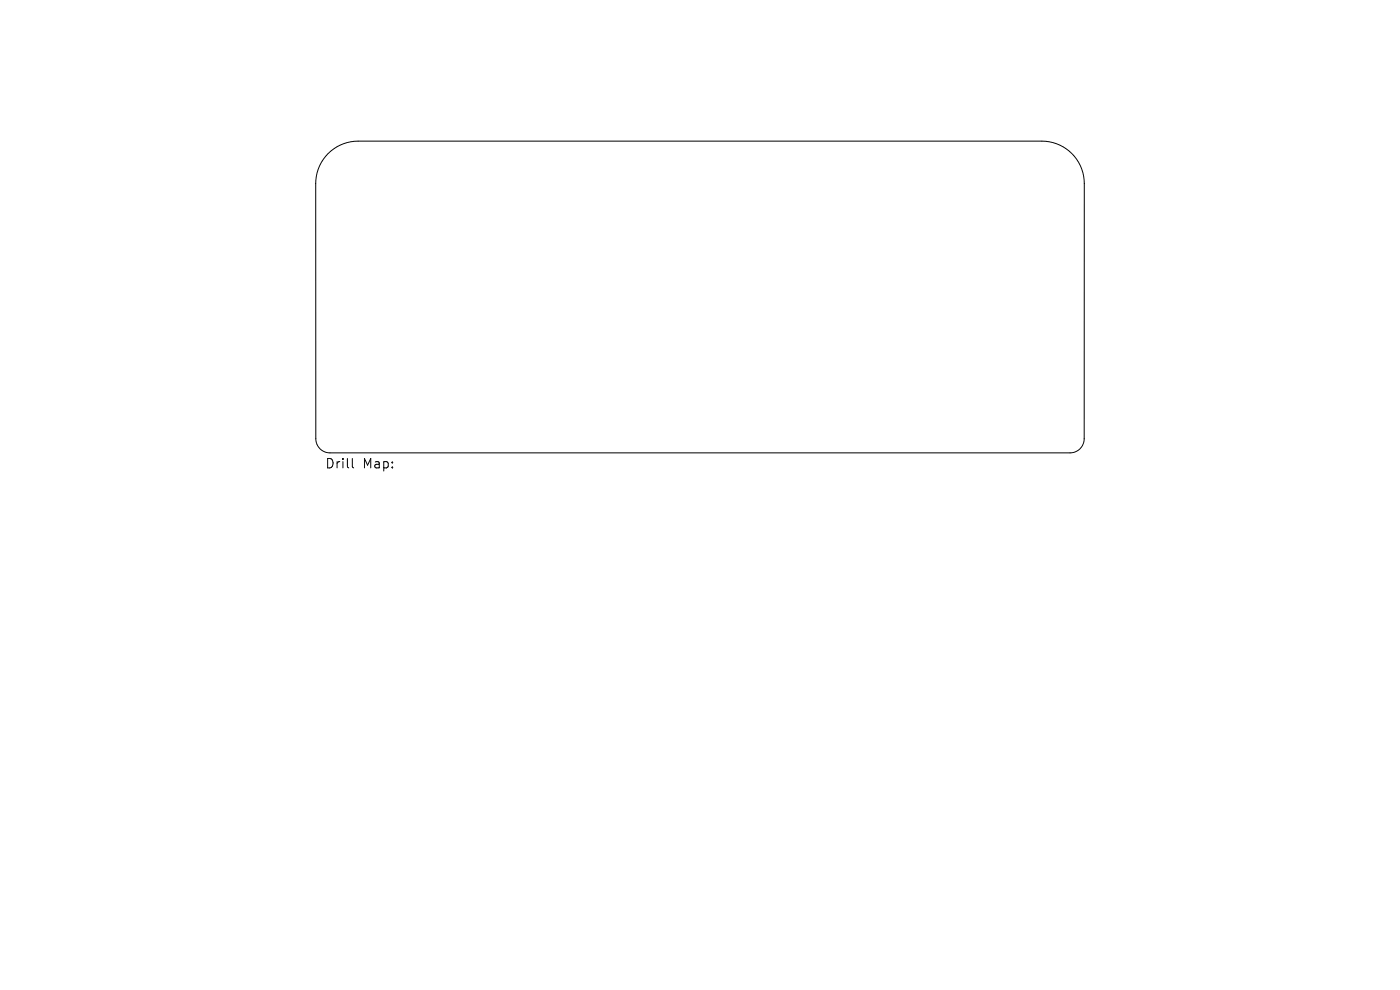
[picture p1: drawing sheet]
<svg xmlns="http://www.w3.org/2000/svg" width="297mm" height="210mm" viewBox="0 0 297 210" stroke-linecap="round" stroke-linejoin="round" font-family="sans-serif">
<defs><g id="words">
<g font-size="2.8">
<text x="68.9" y="99.6">Drill</text>
<text x="76.9" y="99.6">Map:</text>
</g>
</g></defs>
<path d="M69.6 32.6a9 9 0 0 1 6.4-2.7h145a9 9 0 0 1 9 9v54.2a3 3 0 0 1-3 3h-157a3 3 0 0 1-3-3v-54.2a9 9 0 0 1 2.6-6.3zM74.7 97.3v1.7l.3 .3" fill="none" stroke="#000" stroke-width=".21"/>
<use href="#words"/>
</svg>
